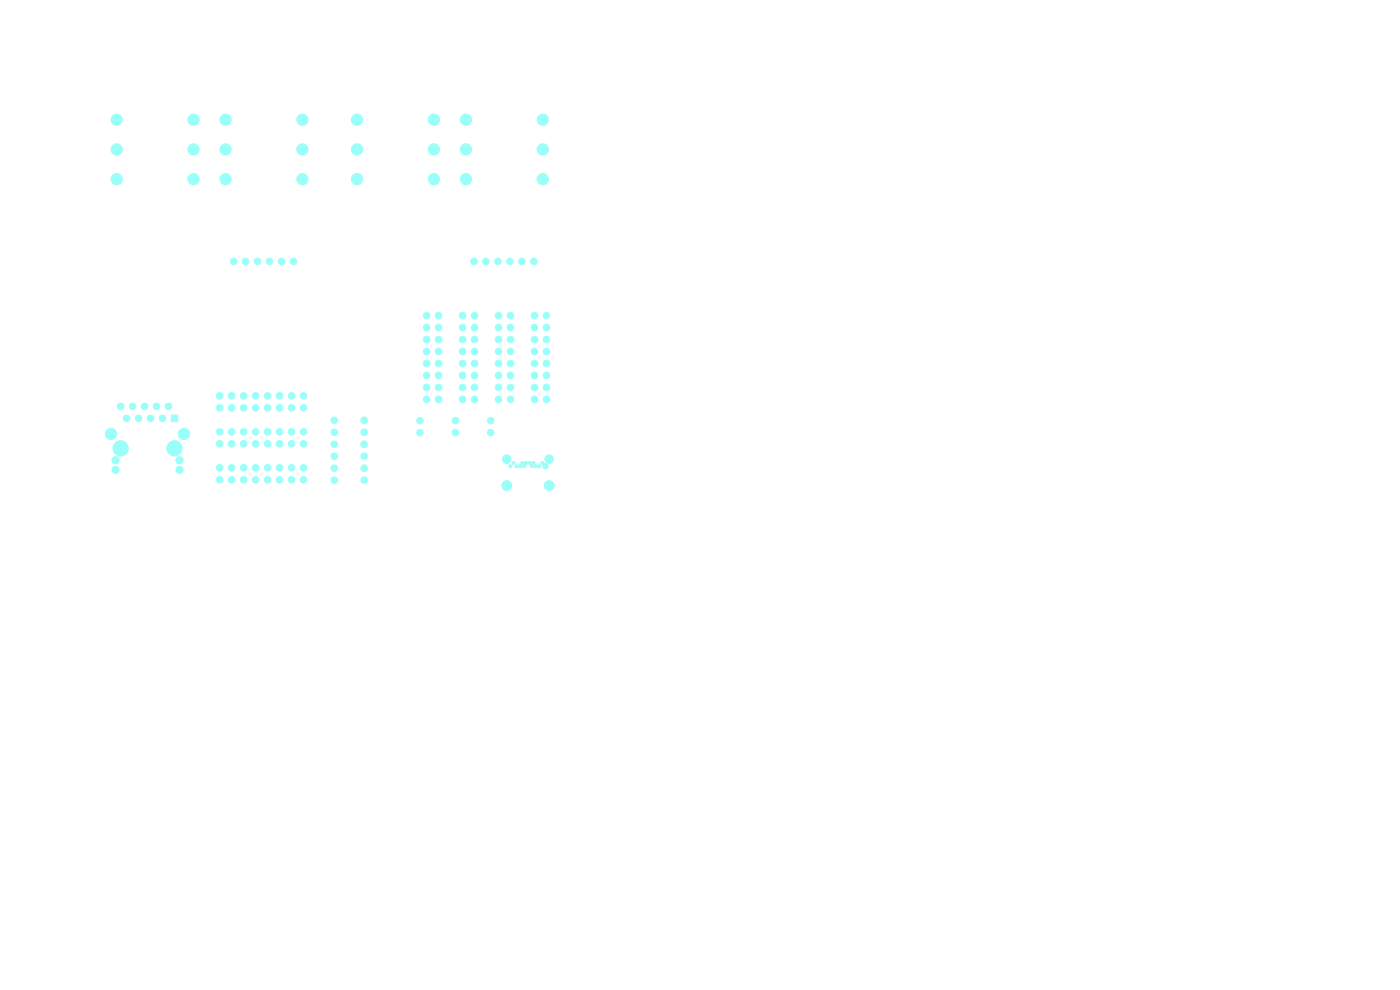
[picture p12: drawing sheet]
<svg xmlns="http://www.w3.org/2000/svg" width="297mm" height="210mm" viewBox="0 0 297 210" stroke-linecap="round" stroke-linejoin="round" font-family="sans-serif">
<g fill="#9afff8" stroke="#9afff8" stroke-width=".21">
<path d="M36.3 88.1h1.4v1.4h-1.4z"/>
<circle cx="25.6" cy="95.1" r="1.62"/>
<circle cx="37" cy="95.1" r="1.62"/>
<circle cx="35.7" cy="86.2" r=".7"/>
<circle cx="34.5" cy="88.7" r=".7"/>
<circle cx="33.2" cy="86.2" r=".7"/>
<circle cx="31.9" cy="88.7" r=".7"/>
<circle cx="30.7" cy="86.2" r=".7"/>
<circle cx="29.4" cy="88.7" r=".7"/>
<circle cx="28.1" cy="86.2" r=".7"/>
<circle cx="26.9" cy="88.7" r=".7"/>
<circle cx="25.6" cy="86.2" r=".7"/>
<circle cx="24.5" cy="97.6" r=".76"/>
<circle cx="24.5" cy="99.7" r=".76"/>
<circle cx="38.1" cy="97.6" r=".76"/>
<circle cx="38.1" cy="99.7" r=".76"/>
<circle cx="39.1" cy="92" r="1.2"/>
<circle cx="23.5" cy="92" r="1.2"/>
<circle cx="93" cy="66.9" r=".7"/>
<circle cx="90.5" cy="66.9" r=".7"/>
<circle cx="93" cy="69.5" r=".7"/>
<circle cx="90.5" cy="69.5" r=".7"/>
<circle cx="93" cy="72" r=".7"/>
<circle cx="90.5" cy="72" r=".7"/>
<circle cx="93" cy="74.6" r=".7"/>
<circle cx="90.5" cy="74.6" r=".7"/>
<circle cx="93" cy="77.1" r=".7"/>
<circle cx="90.5" cy="77.1" r=".7"/>
<circle cx="93" cy="79.6" r=".7"/>
<circle cx="90.5" cy="79.6" r=".7"/>
<circle cx="93" cy="82.2" r=".7"/>
<circle cx="90.5" cy="82.2" r=".7"/>
<circle cx="93" cy="84.7" r=".7"/>
<circle cx="90.5" cy="84.7" r=".7"/>
<circle cx="104.1" cy="89.2" r=".7"/>
<circle cx="104.1" cy="91.8" r=".7"/>
<circle cx="115.9" cy="66.9" r=".7"/>
<circle cx="113.4" cy="66.9" r=".7"/>
<circle cx="115.9" cy="69.5" r=".7"/>
<circle cx="113.4" cy="69.5" r=".7"/>
<circle cx="115.9" cy="72" r=".7"/>
<circle cx="113.4" cy="72" r=".7"/>
<circle cx="115.9" cy="74.6" r=".7"/>
<circle cx="113.4" cy="74.6" r=".7"/>
<circle cx="115.9" cy="77.1" r=".7"/>
<circle cx="113.4" cy="77.1" r=".7"/>
<circle cx="115.9" cy="79.6" r=".7"/>
<circle cx="113.4" cy="79.6" r=".7"/>
<circle cx="115.9" cy="82.2" r=".7"/>
<circle cx="113.4" cy="82.2" r=".7"/>
<circle cx="115.9" cy="84.7" r=".7"/>
<circle cx="113.4" cy="84.7" r=".7"/>
<circle cx="47.8" cy="25.4" r="1.2"/>
<circle cx="47.8" cy="38" r="1.2"/>
<circle cx="47.8" cy="31.7" r="1.2"/>
<circle cx="64.1" cy="25.4" r="1.2"/>
<circle cx="64.2" cy="38" r="1.2"/>
<circle cx="64.2" cy="31.7" r="1.2"/>
<circle cx="49.5" cy="55.4" r=".7"/>
<circle cx="52.1" cy="55.4" r=".7"/>
<circle cx="54.6" cy="55.4" r=".7"/>
<circle cx="57.2" cy="55.4" r=".7"/>
<circle cx="59.7" cy="55.4" r=".7"/>
<circle cx="62.2" cy="55.4" r=".7"/>
<circle cx="89.1" cy="89.2" r=".7"/>
<circle cx="89.1" cy="91.8" r=".7"/>
<circle cx="100.5" cy="55.4" r=".7"/>
<circle cx="103.1" cy="55.4" r=".7"/>
<circle cx="105.6" cy="55.4" r=".7"/>
<circle cx="108.2" cy="55.4" r=".7"/>
<circle cx="110.7" cy="55.4" r=".7"/>
<circle cx="113.2" cy="55.4" r=".7"/>
<circle cx="70.9" cy="101.8" r=".7"/>
<circle cx="70.9" cy="99.3" r=".7"/>
<circle cx="70.9" cy="96.8" r=".7"/>
<circle cx="70.9" cy="94.2" r=".7"/>
<circle cx="70.9" cy="91.7" r=".7"/>
<circle cx="70.9" cy="89.1" r=".7"/>
<circle cx="77.2" cy="101.8" r=".7"/>
<circle cx="77.2" cy="99.3" r=".7"/>
<circle cx="77.2" cy="96.8" r=".7"/>
<circle cx="77.2" cy="94.2" r=".7"/>
<circle cx="77.2" cy="91.7" r=".7"/>
<circle cx="77.2" cy="89.1" r=".7"/>
<circle cx="64.4" cy="86.5" r=".7"/>
<circle cx="64.4" cy="84" r=".7"/>
<circle cx="61.8" cy="86.5" r=".7"/>
<circle cx="61.8" cy="84" r=".7"/>
<circle cx="59.3" cy="86.5" r=".7"/>
<circle cx="59.3" cy="84" r=".7"/>
<circle cx="56.8" cy="86.5" r=".7"/>
<circle cx="56.8" cy="84" r=".7"/>
<circle cx="54.2" cy="86.5" r=".7"/>
<circle cx="54.2" cy="84" r=".7"/>
<circle cx="51.7" cy="86.5" r=".7"/>
<circle cx="51.7" cy="84" r=".7"/>
<circle cx="49.1" cy="86.5" r=".7"/>
<circle cx="49.1" cy="84" r=".7"/>
<circle cx="46.6" cy="86.5" r=".7"/>
<circle cx="46.6" cy="84" r=".7"/>
<circle cx="96.6" cy="89.2" r=".7"/>
<circle cx="96.6" cy="91.8" r=".7"/>
<circle cx="100.7" cy="66.9" r=".7"/>
<circle cx="98.1" cy="66.9" r=".7"/>
<circle cx="100.7" cy="69.5" r=".7"/>
<circle cx="98.1" cy="69.5" r=".7"/>
<circle cx="100.7" cy="72" r=".7"/>
<circle cx="98.1" cy="72" r=".7"/>
<circle cx="100.7" cy="74.6" r=".7"/>
<circle cx="98.1" cy="74.6" r=".7"/>
<circle cx="100.7" cy="77.1" r=".7"/>
<circle cx="98.1" cy="77.1" r=".7"/>
<circle cx="100.7" cy="79.6" r=".7"/>
<circle cx="98.1" cy="79.6" r=".7"/>
<circle cx="100.7" cy="82.2" r=".7"/>
<circle cx="98.1" cy="82.2" r=".7"/>
<circle cx="100.7" cy="84.7" r=".7"/>
<circle cx="98.1" cy="84.7" r=".7"/>
<circle cx="64.4" cy="101.8" r=".7"/>
<circle cx="64.4" cy="99.2" r=".7"/>
<circle cx="61.8" cy="101.8" r=".7"/>
<circle cx="61.8" cy="99.2" r=".7"/>
<circle cx="59.3" cy="101.8" r=".7"/>
<circle cx="59.3" cy="99.2" r=".7"/>
<circle cx="56.8" cy="101.8" r=".7"/>
<circle cx="56.8" cy="99.2" r=".7"/>
<circle cx="54.2" cy="101.8" r=".7"/>
<circle cx="54.2" cy="99.2" r=".7"/>
<circle cx="51.7" cy="101.8" r=".7"/>
<circle cx="51.7" cy="99.2" r=".7"/>
<circle cx="49.1" cy="101.8" r=".7"/>
<circle cx="49.1" cy="99.2" r=".7"/>
<circle cx="46.6" cy="101.8" r=".7"/>
<circle cx="46.6" cy="99.2" r=".7"/>
<circle cx="24.7" cy="25.4" r="1.2"/>
<circle cx="24.7" cy="38" r="1.2"/>
<circle cx="24.7" cy="31.7" r="1.2"/>
<circle cx="41" cy="25.4" r="1.2"/>
<circle cx="41.1" cy="38" r="1.2"/>
<circle cx="41.1" cy="31.7" r="1.2"/>
<circle cx="108.3" cy="66.9" r=".7"/>
<circle cx="105.8" cy="66.9" r=".7"/>
<circle cx="108.3" cy="69.5" r=".7"/>
<circle cx="105.8" cy="69.5" r=".7"/>
<circle cx="108.3" cy="72" r=".7"/>
<circle cx="105.8" cy="72" r=".7"/>
<circle cx="108.3" cy="74.6" r=".7"/>
<circle cx="105.8" cy="74.6" r=".7"/>
<circle cx="108.3" cy="77.1" r=".7"/>
<circle cx="105.8" cy="77.1" r=".7"/>
<circle cx="108.3" cy="79.6" r=".7"/>
<circle cx="105.8" cy="79.6" r=".7"/>
<circle cx="108.3" cy="82.2" r=".7"/>
<circle cx="105.8" cy="82.2" r=".7"/>
<circle cx="108.3" cy="84.7" r=".7"/>
<circle cx="105.8" cy="84.7" r=".7"/>
<circle cx="64.4" cy="94.1" r=".7"/>
<circle cx="64.4" cy="91.6" r=".7"/>
<circle cx="61.8" cy="94.1" r=".7"/>
<circle cx="61.8" cy="91.6" r=".7"/>
<circle cx="59.3" cy="94.1" r=".7"/>
<circle cx="59.3" cy="91.6" r=".7"/>
<circle cx="56.8" cy="94.1" r=".7"/>
<circle cx="56.8" cy="91.6" r=".7"/>
<circle cx="54.2" cy="94.1" r=".7"/>
<circle cx="54.2" cy="91.6" r=".7"/>
<circle cx="51.7" cy="94.1" r=".7"/>
<circle cx="51.7" cy="91.6" r=".7"/>
<circle cx="49.1" cy="94.1" r=".7"/>
<circle cx="49.1" cy="91.6" r=".7"/>
<circle cx="46.6" cy="94.1" r=".7"/>
<circle cx="46.6" cy="91.6" r=".7"/>
<circle cx="75.7" cy="25.4" r="1.2"/>
<circle cx="75.7" cy="38" r="1.2"/>
<circle cx="75.7" cy="31.7" r="1.2"/>
<circle cx="92" cy="25.4" r="1.2"/>
<circle cx="92" cy="38" r="1.2"/>
<circle cx="92" cy="31.7" r="1.2"/>
<circle cx="108.3" cy="98.9" r=".33"/>
<circle cx="115.7" cy="98.9" r=".58"/>
<circle cx="115" cy="98.2" r=".33"/>
<circle cx="114.4" cy="98.9" r=".33"/>
<circle cx="113.6" cy="98.9" r=".32"/>
<circle cx="113.2" cy="98.2" r=".32"/>
<circle cx="112.8" cy="98.9" r=".32"/>
<circle cx="112.4" cy="98.2" r=".33"/>
<circle cx="111.6" cy="98.2" r=".32"/>
<circle cx="111.2" cy="98.9" r=".32"/>
<circle cx="110.8" cy="98.2" r=".32"/>
<circle cx="110.4" cy="98.9" r=".33"/>
<circle cx="109.6" cy="98.9" r=".32"/>
<circle cx="108.9" cy="98.2" r=".33"/>
<circle cx="107.5" cy="97.4" r=".91"/>
<circle cx="107.5" cy="103" r="1.04"/>
<circle cx="116.5" cy="103" r="1.04"/>
<circle cx="116.5" cy="97.4" r=".91"/>
<circle cx="98.8" cy="25.4" r="1.2"/>
<circle cx="98.9" cy="38" r="1.2"/>
<circle cx="98.9" cy="31.7" r="1.2"/>
<circle cx="115.1" cy="25.4" r="1.2"/>
<circle cx="115.1" cy="38" r="1.2"/>
<circle cx="115.1" cy="31.7" r="1.2"/>
</g>
</svg>
